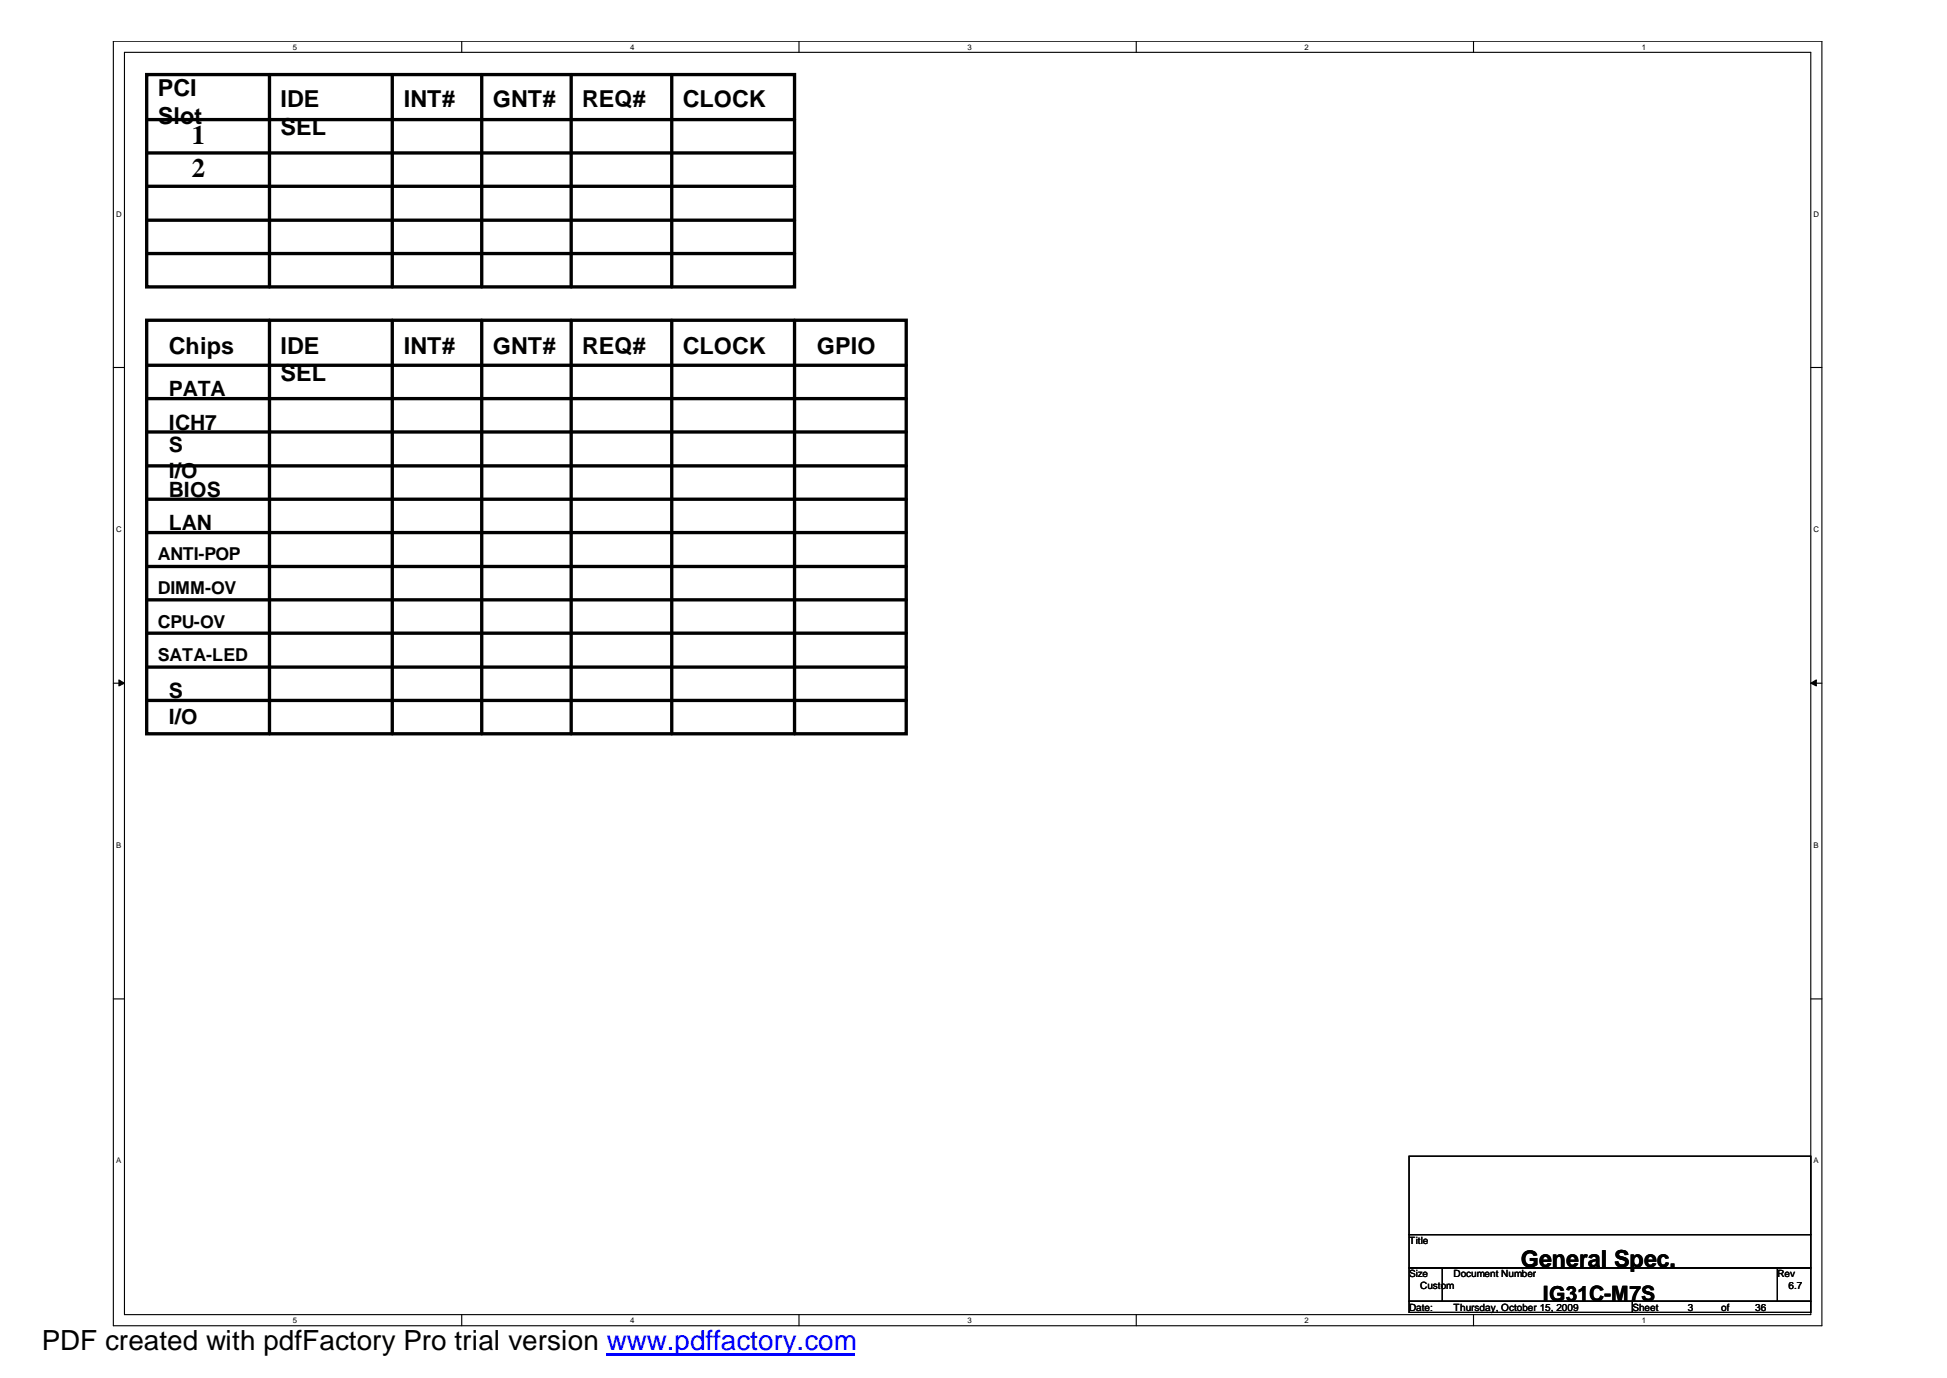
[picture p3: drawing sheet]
<svg xmlns="http://www.w3.org/2000/svg" width="297mm" height="210mm" viewBox="0 0 297 210" stroke-linecap="round" stroke-linejoin="round" font-family="sans-serif">
<defs><g id="words">
<text font-size="4.2" x="6.3" y="205.7">PDF created with pdfFactory Pro trial version www.pdffactory.com</text>
<g font-size="4.1">
<text x="29.2" y="21.9">1</text>
<text x="29.2" y="27">2</text>
</g>
<g font-size="3.6">
<text x="24" y="14.7">PCI</text>
<text x="42.8" y="16.4">IDE</text>
<text x="61.6" y="16.4">INT#</text>
<text x="75.1" y="16.4">GNT#</text>
<text x="88.7" y="16.4">REQ#</text>
<text x="104.1" y="16.4">CLOCK</text>
<text x="24" y="18.9">Slot</text>
<text x="42.8" y="20.6">SEL</text>
<text x="25.7" y="53.9">Chips</text>
<text x="42.8" y="53.9">IDE</text>
<text x="61.6" y="53.9">INT#</text>
<text x="75.1" y="53.9">GNT#</text>
<text x="88.7" y="53.9">REQ#</text>
<text x="104.1" y="53.9">CLOCK</text>
<text x="124.5" y="53.9">GPIO</text>
<text x="42.8" y="58.1">SEL</text>
<text x="231.7" y="193.1">General Spec.</text>
</g>
<g font-size="3.2">
<text x="25.7" y="60.4">PATA</text>
<text x="25.7" y="65.5">ICH7</text>
<text x="25.7" y="68.8">S</text>
<text x="25.7" y="72.7">I/O</text>
<text x="25.7" y="75.7">BIOS</text>
<text x="25.7" y="80.8">LAN</text>
<text x="25.7" y="106.4">S</text>
<text x="25.7" y="110.3">I/O</text>
<text x="235.1" y="198.2">IG31C-M7S</text>
</g>
<g font-size="2.7">
<text x="24" y="85.4">ANTI-POP</text>
<text x="24" y="95.6">CPU-OV</text>
<text x="24" y="90.5">DIMM-OV</text>
<text x="24" y="100.7">SATA-LED</text>
</g>
<g font-size="1.5">
<text x="214.7" y="189.5">Title</text>
<text x="214.7" y="194.6">Size</text>
<text x="216.4" y="196.3">Custom</text>
<text x="221.5" y="194.6">Document Number</text>
<text x="270.8" y="194.6">Rev</text>
<text x="272.5" y="196.3">6.7</text>
<text x="214.7" y="199.7">Date:</text>
<text x="221.5" y="199.7">Thursday, October 15, 2009</text>
<text x="248.8" y="199.7">Sheet</text>
<text x="257.2" y="199.7">3</text>
<text x="262.3" y="199.7">of</text>
<text x="267.5" y="199.7">36</text>
</g>
<g font-size="1.2">
<text x="44.6" y="7.5">5</text>
<text x="96" y="7.5">4</text>
<text x="147.4" y="7.5">3</text>
<text x="198.8" y="7.5">2</text>
<text x="250.2" y="7.5">1</text>
<text x="17.7" y="33">D</text>
<text x="276.4" y="33">D</text>
<text x="17.7" y="81">C</text>
<text x="276.4" y="81">C</text>
<text x="17.7" y="129.1">B</text>
<text x="276.4" y="129.1">B</text>
<text x="17.7" y="177.2">A</text>
<text x="276.4" y="177.2">A</text>
<text x="44.6" y="201.5">5</text>
<text x="96" y="201.5">4</text>
<text x="147.4" y="201.5">3</text>
<text x="198.8" y="201.5">2</text>
<text x="250.2" y="201.5">1</text>
</g>
</g></defs>
<path d="M17.3 6.3h260.3v195.6h-260.3zM19 8h256.9v192.3h-256.9z" fill="none" stroke="#000" stroke-width=".17"/>
<g fill="#fff">
<path d="M44.6 6.4h.6v1.4h-.6z"/>
<path d="M44.6 200.4h.6v1.4h-.6z"/>
</g>
<path d="M70.4 6.3v1.7M70.4 200.3v1.6" fill="none" stroke="#000" stroke-width=".17"/>
<g fill="#fff">
<path d="M96 6.4h.6v1.4h-.6z"/>
<path d="M96 200.4h.6v1.4h-.6z"/>
</g>
<path d="M121.8 6.3v1.7M121.8 200.3v1.6" fill="none" stroke="#000" stroke-width=".17"/>
<g fill="#fff">
<path d="M147.4 6.4h.6v1.4h-.6z"/>
<path d="M147.4 200.4h.6v1.4h-.6z"/>
</g>
<path d="M173.1 6.3v1.7M173.1 200.3v1.6" fill="none" stroke="#000" stroke-width=".17"/>
<g fill="#fff">
<path d="M198.8 6.4h.6v1.4h-.6z"/>
<path d="M198.8 200.4h.6v1.4h-.6z"/>
</g>
<path d="M224.5 6.3v1.7M224.5 200.3v1.6" fill="none" stroke="#000" stroke-width=".17"/>
<g fill="#fff">
<path d="M250.2 6.4h.6v1.4h-.6z"/>
<path d="M250.2 200.4h.6v1.4h-.6z"/>
<path d="M17.7 31.9h.8v1.4h-.8z"/>
<path d="M276.4 31.9h.7v1.4h-.7z"/>
<path d="M17.7 79.9h.8v1.4h-.8z"/>
<path d="M276.4 79.9h.7v1.4h-.7z"/>
</g>
<path d="M17.3 56h1.7M275.9 56h1.7" fill="none" stroke="#000" stroke-width=".17"/>
<g fill="#fff">
<path d="M17.7 128h.8v1.4h-.8z"/>
<path d="M276.4 128h.7v1.4h-.7z"/>
</g>
<path d="M17.3 104.1h1.7M275.9 104.1h1.7" fill="none" stroke="#000" stroke-width=".17"/>
<g fill="#000" stroke="#000" stroke-width=".15">
<path d="M18.1 103.6l.9 .5-.9 .4z" fill-rule="evenodd"/>
<path d="M275.9 104.1l.9-.5v.9z" fill-rule="evenodd"/>
</g>
<g fill="#fff">
<path d="M17.7 176.1h.8v1.4h-.8z"/>
<path d="M276.4 176.1h.7v1.4h-.7z"/>
</g>
<path d="M17.3 152.2h1.7M275.9 152.2h1.7M214.7 176.1h61.2v12h-61.2zM214.7 188.1h61.2v5h-61.2zM214.7 193.1h5.1v5.1h-5.1zM214.7 198.2h34.1v1.7h-34.1zM219.8 193.1h51v5.1h-51zM248.8 198.2h27.1v1.7h-27.1zM270.8 193.1h5.1v5.1h-5.1z" fill="none" stroke="#000" stroke-width=".17"/>
<g fill="none" stroke="#000" stroke-width=".51">
<path d="M22.4 11.4h98.7v32.3h-98.7zM22.4 18.2h98.7M41.1 11.4v32.3M59.8 11.4v32.3M73.4 11.4v32.3M87 11.4v32.3M102.4 11.4v32.3M22.4 23.3h98.7M22.4 33.5h98.7M22.4 38.6h98.7M22.4 28.4h98.7M22.4 48.8h115.7v63h-115.7z"/>
<path d="M22.4 55.6h115.7M41.1 48.8v63M59.8 48.8v63M73.4 48.8v63M87 48.8v63M102.4 48.8v63M121.1 48.8v63M22.4 71h115.7M22.4 65.8h115.7M22.4 60.7h115.7M22.4 76h115.7M22.4 86.3h115.7"/>
<path d="M22.4 91.4h115.7M22.4 96.4h115.7M22.4 81.1h115.7M22.4 106.7h115.7M22.4 101.6h115.7"/>
</g>
<path d="M92.5 206.3h37.8" fill="none" stroke="#00f" stroke-width=".34"/>
<use href="#words"/>
</svg>
